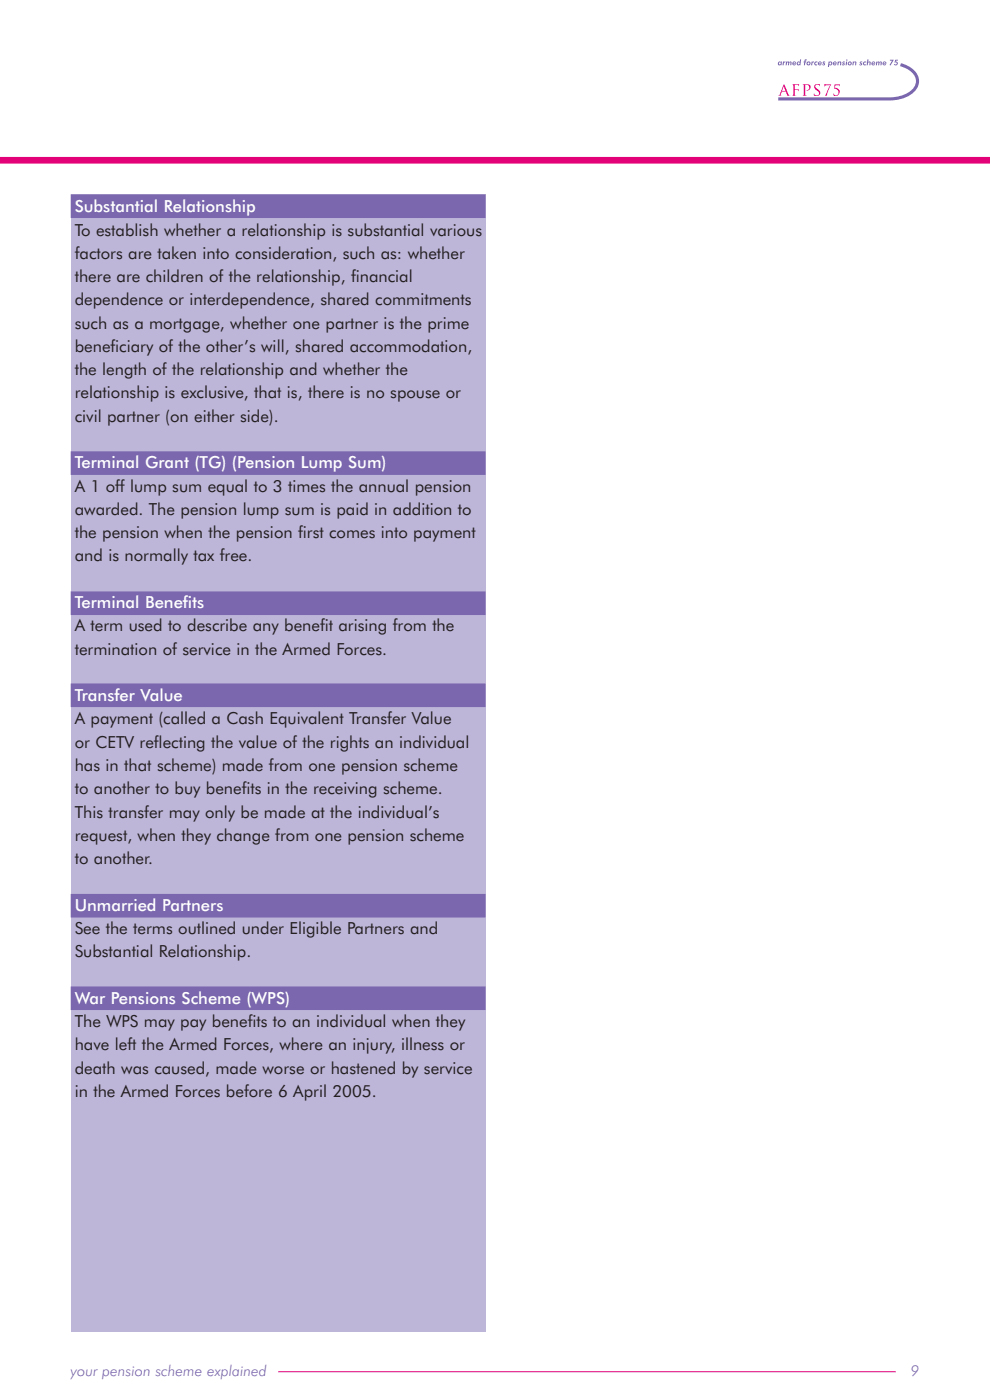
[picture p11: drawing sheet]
<svg xmlns="http://www.w3.org/2000/svg" width="210mm" height="297mm" viewBox="0 0 210 297" stroke-linecap="round" stroke-linejoin="round" font-family="sans-serif">
<defs><g id="words">
<g font-size="3.5" fill="#fff">
<text x="15.9" y="45">Substantial Relationship</text>
<text x="15.9" y="99.4">Terminal Grant (TG) (Pension Lump Sum)</text>
<text x="15.9" y="129">Terminal Benef</text>
<text x="38.8" y="129">its</text>
<text x="15.9" y="148.7">Transfer Value</text>
<text x="15.9" y="193.2">Unmarried Partners</text>
<text x="15.9" y="212.9">War Pensions Scheme (WPS)</text>
</g>
<g font-size="3.5" fill="#231f20">
<text x="15.9" y="50">To establish whether a relationship is substantial various</text>
<text x="15.9" y="54.9">factors are taken into consideration, such as: whether</text>
<text x="15.9" y="59.8">there are children of the relationship, f</text>
<text x="74.5" y="59.8">inancial</text>
<text x="15.9" y="64.8">dependence or interdependence, shared commitments</text>
<text x="15.9" y="69.7">such as a mortgage, whether one partner is the prime</text>
<text x="15.9" y="74.7">benef</text>
<text x="23.5" y="74.7">iciary of the other’s will, shared accommodation,</text>
<text x="15.9" y="79.6">the length of the relationship and whether the</text>
<text x="15.9" y="84.5">relationship is exclusive, that is, there is no spouse or</text>
<text x="15.9" y="89.5">civil partner (on either side).</text>
<text x="15.9" y="104.3">A 1 off lump sum equal to 3 times the annual pension</text>
<text x="15.9" y="109.2">awarded. The pension lump sum is paid in addition to</text>
<text x="15.9" y="114.2">the pension when the pension f</text>
<text x="15.9" y="119.1">and is normally tax free.</text>
<text x="63.2" y="114.2">irst comes into payment</text>
<text x="15.9" y="133.9">A term used to describe any benef</text>
<text x="67.9" y="133.9">it arising from the</text>
<text x="15.9" y="138.9">termination of service in the Armed Forces.</text>
<text x="15.9" y="153.7">A payment (called a Cash Equivalent Transfer Value</text>
<text x="15.9" y="158.6">or CETV ref</text>
<text x="32.7" y="158.6">lecting the value of the rights an individual</text>
<text x="15.9" y="163.6">has in that scheme) made from one pension scheme</text>
<text x="15.9" y="168.5">to another to buy benef</text>
<text x="15.9" y="173.4">This transfer may only be made at the individual’s</text>
<text x="51.3" y="168.5">its in the receiving scheme.</text>
<text x="15.9" y="178.4">request, when they change from one pension scheme</text>
<text x="15.9" y="183.3">to another.</text>
<text x="15.9" y="198.1">See the terms outlined under Eligible Partners and</text>
<text x="15.9" y="203.1">Substantial Relationship.</text>
<text x="15.9" y="217.9">The WPS may pay benef</text>
<text x="52.6" y="217.9">its to an individual when they</text>
<text x="15.9" y="222.8">have left the Armed Forces, where an injury, illness or</text>
<text x="15.9" y="227.8">death was caused, made worse or hastened by service</text>
<text x="15.9" y="232.7">in the Armed Forces before 6 April 2005.</text>
</g>
<g font-size="3.2" fill="#7a67ae">
<text x="15" y="292">your pension scheme explained</text>
<text x="193.2" y="292">9</text>
</g>
</g></defs>
<path d="M-.1 34h210.2" fill="none" stroke="#e40278" stroke-width="1.4" stroke-linecap="butt"/>
<path d="M59 291h131" fill="none" stroke="#e40278" stroke-width=".21"/>
<path d="M15 41.2h88v241.4h-88z" fill="#beb6d9"/>
<g fill="#7a67ae">
<path d="M15 145v5h88v-5zM15 95.8v5h88v-5zM15 125.5v5h88v-5zM15 189.6v5h88v-5zM15 41.2v5h88v-5zM15 209.3v5h88v-5z"/>
<path d="M165.3 13.3v.3h.3v-.3zM165.2 13.1h.7l-.1 .7h-.7a.5 .5 0 0 1 .1-.7zM166.1 13.1h.2v.1l.3-.2v.3h-.3l-.1 .5h-.2zM166.8 13.1h.2l-.1 .1 .3-.2 .2 .2 .5-.1-.1 .7h-.2v-.6l-.2 .6h-.3v-.6l-.2 .6h-.3zM168.4 13.2l-.1 .2h.4zM168.3 13.1l.2-.1 .3 .2 .1 .3h-.6v.1h.4l.1 .1a.43 .43 0 0 1-.6 .1 .43 .43 0 0 1 .1-.7zM169.3 13.3v.3h.3v-.3zM169.2 13.1l.5 .1v-.6h.2l-.1 1.2h-.7a.5 .5 0 0 1 .1-.7zM170.7 12.7l.4-.1v.2h-.2v.3h.1v.1h-.2l-.1 .6h-.2l.1-.6h-.1v-.1h.1zM171.4 13.3v.3h.2l.1-.3zM171.1 13.5a.44 .44 0 0 1 .8 0 .44 .44 0 0 1-.8 0zM172.2 13.1h.2v.1l.3-.2-.1 .3h-.2l-.1 .5h-.2zM172.9 13.1h.5v.2h-.4l-.1 .2 .2 .2 .3-.1-.2 .3a.39 .39 0 0 1-.5-.4zM173.8 13.2l-.1 .2h.4zM173.7 13.1l.2-.1 .4 .2v.3h-.6l.1 .1h.3l.2 .1a.43 .43 0 0 1-.7 .1 .43 .43 0 0 1 .1-.7zM174.5 13.2l.3-.2 .3 .2-.4 .1 .3 .2-.1 .3-.5-.1 .4-.1-.3-.2zM176 13.3v.3h.3v-.3zM175.8 13.1h.6a.47 .47 0 0 1-.2 .8l-.3-.2-.1 .5h-.2zM177 13.2l-.1 .2h.4zM176.9 13.1l.2-.1 .3 .2 .1 .3h-.6v.1h.4l.1 .1a.43 .43 0 0 1-.6 .1 .43 .43 0 0 1 .1-.7zM177.7 13.1h.7v.7h-.2v-.5l-.1-.1-.1 .1-.2 .5h-.2zM178.7 13.2l.3-.2 .3 .2-.4 .1 .3 .2-.2 .3-.4-.1 .4-.1-.3-.2zM179.5 12.7a.15 .15 0 0 1 .3 0 .15 .15 0 0 1-.3 0zM179.5 13.1h.2l-.1 .7h-.2zM180.1 13.3v.3h.3v-.3zM179.8 13.5a.45 .45 0 0 1 .9 0 .45 .45 0 0 1-.9 0zM180.9 13.1h.7v.7h-.2v-.5l-.1-.1-.1 .1-.2 .5h-.2zM182.4 13.2l.3-.2 .3 .2-.4 .1 .3 .2-.2 .3-.4-.1 .4-.1-.3-.2zM183.3 13.1h.5l-.1 .2h-.4v.2l.2 .2 .2-.1-.1 .3a.39 .39 0 0 1-.6-.4zM184 12.6h.2l-.1 .6 .3-.2 .3 .1-.1 .7h-.2l.1-.5-.2-.1-.1 .1-.1 .5h-.3zM185.2 13.2l-.1 .2h.4zM185.1 13.1l.2-.1 .3 .2 .1 .3h-.6v.1h.4l.1 .1a.43 .43 0 0 1-.7 .1 .43 .43 0 0 1 .2-.7zM185.9 13.1h.2v.1l.2-.2 .3 .2 .4-.1v.7h-.2l-.1-.6-.2 .6h-.2l-.1-.6-.2 .6h-.2zM187.5 13.2l-.1 .2h.4zM187.4 13.1l.2-.1 .4 .2v.3h-.6l.1 .1h.3l.2 .1a.43 .43 0 0 1-.7 .1 .43 .43 0 0 1 .1-.7zM188.8 12.7h.8l-.7 1.2-.2-.1 .5-.9h-.4zM189.9 12.7h.6v.2h-.5v.2h.3a.45 .45 0 0 1 0 .7 .45 .45 0 0 1-.7-.1l.2-.1h.3l.1-.2-.2-.2-.3 .1z"/>
</g>
<path d="M166.2 18.3l-.3 1h.7zM166.3 17.8l1 2.3 .3 .2h-.7l-.3-.9h-.7l-.3 .8 .2 .1h-.8l.4-.2zM168 17.9h1.5l-.1 .4-.1-.2-.7-.1v1l.8-.1-.1 .4a.52 .52 0 0 0-.7-.2 1.13 1.13 0 0 0 .2 1.2h-.8l.3-.2v-1.9l-.1-.2zM170.2 17.9h.5a.96 .96 0 0 1 1.3 .5 .74 .74 0 0 1-1 .8 .6 .6 0 0 0 .7-.7 .6 .6 0 0 0-.9-.4v2l.3 .2h-.8l.2-.2v-1.9v-.2zM172.9 18l.5-.2 .5 .1v.4a.47 .47 0 0 0-.6-.4 .47 .47 0 0 0-.3 .6 1.67 1.67 0 0 1 1 1.4 .88 .88 0 0 1-1.4 .3l.1-.4a.5 .5 0 0 0 .6 .4 .5 .5 0 0 0 .3-.8l-.4-.3a.71 .71 0 0 1-.3-1.1zM174.9 17.9h1.4l-.9 2.3-.3 .2 1-2.3h-1l-.3 .4zM177.1 17.9h1.1l-.1 .4-.1-.2h-.8l-.1 .5a.88 .88 0 0 1 1 1 .88 .88 0 0 1-1.3 .6v-.4a.53 .53 0 0 0 .7 .5 .53 .53 0 0 0 .4-.7 1.18 1.18 0 0 0-.9-.8z" fill="#e40278"/>
<path d="M191 13.7a4.2 4.2 0 0 1 3.6 3.5 3.9 3.9 0 0 1-2.9 3.3l-1.9 .4-1.1 .1h-23.6" fill="none" stroke="#7a67ae" stroke-width=".66" stroke-linecap="butt"/>
<use href="#words"/>
</svg>
